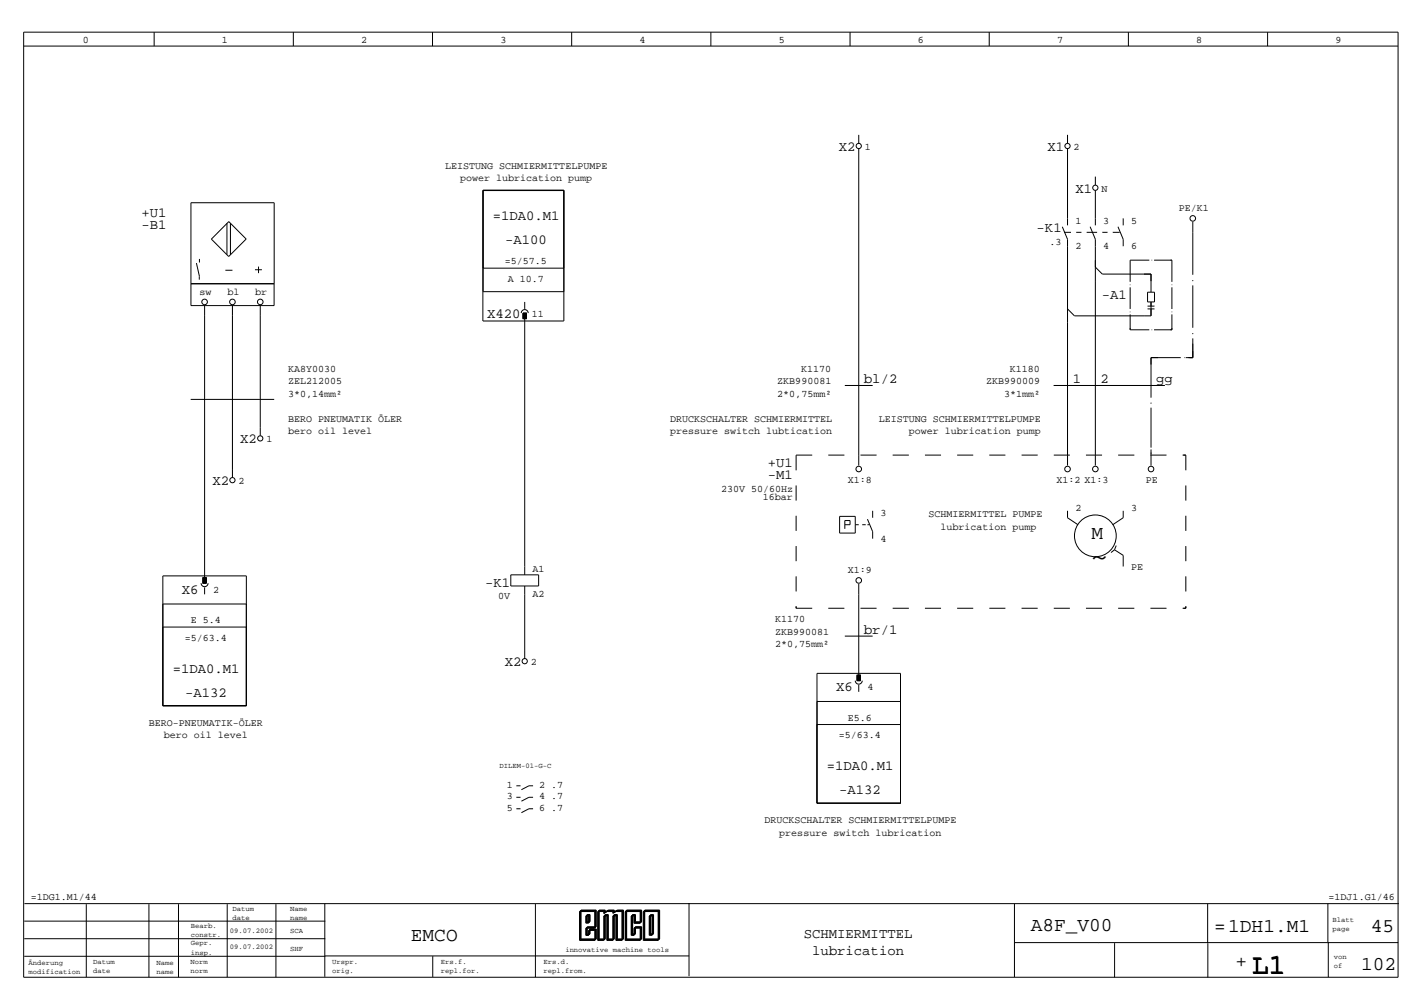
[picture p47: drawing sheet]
<svg xmlns="http://www.w3.org/2000/svg" width="297mm" height="210mm" viewBox="0 0 297 210" stroke-linecap="round" stroke-linejoin="round" font-family="sans-serif">
<defs><g id="words">
<g font-size="5.8">
<text x="227.7" y="118">~</text>
<text x="261.3" y="203.1">L1</text>
</g>
<g font-size="4.1">
<text x="227.8" y="112.5">M</text>
<text x="85.8" y="196.3">EMCO</text>
<text x="215.2" y="194.4">A8F_V00</text>
<text x="253.4" y="194.5">=1DH1.M1</text>
<text x="286.2" y="194.4">45</text>
<text x="257.9" y="201.8">+</text>
<text x="284.1" y="202.4">102</text>
</g>
<g font-size="2.9">
<text x="175.1" y="31.5">X2</text>
<text x="218.7" y="31.5">X1</text>
<text x="224.5" y="40.2">X1</text>
<text x="29.5" y="45.2">+U1</text>
<text x="29.5" y="47.7">-B1</text>
<text x="102.9" y="45.9">=1DA0.M1</text>
<text x="105.5" y="51">-A100</text>
<text x="216.4" y="48.5">-K1</text>
<text x="230" y="62.5">-A1</text>
<text x="101.7" y="66.4">X420</text>
<text x="180.3" y="79.9">bl/2</text>
<text x="223.9" y="79.9">1</text>
<text x="229.7" y="79.9">2</text>
<text x="241.4" y="79.9">gg</text>
<text x="50.2" y="92.5">X2</text>
<text x="44.3" y="101.2">X2</text>
<text x="160.3" y="97.5">+U1</text>
<text x="160.3" y="100">-M1</text>
<text x="38" y="123.9">X6</text>
<text x="101.3" y="122.4">-K1</text>
<text x="180.3" y="132.2">br/1</text>
<text x="36" y="140.4">=1DA0.M1</text>
<text x="105.4" y="139">X2</text>
<text x="38.6" y="145.4">-A132</text>
<text x="174.5" y="144.2">X6</text>
<text x="172.6" y="160.7">=1DA0.M1</text>
<text x="175.2" y="165.7">-A132</text>
<text x="167.8" y="195.7">SCHMIERMITTEL</text>
<text x="169.5" y="199.3">lubrication</text>
</g>
<g font-size="2.1">
<text x="17.3" y="8.9">0</text>
<text x="46.3" y="8.9">1</text>
<text x="75.4" y="8.9">2</text>
<text x="104.4" y="8.9">3</text>
<text x="133.5" y="8.9">4</text>
<text x="162.6" y="8.9">5</text>
<text x="191.6" y="8.9">6</text>
<text x="220.7" y="8.9">7</text>
<text x="249.7" y="8.9">8</text>
<text x="278.8" y="8.9">9</text>
<text x="93" y="35.3">LEISTUNG SCHMIERMITTELPUMPE</text>
<text x="180.5" y="31.3">1</text>
<text x="224.1" y="31.3">2</text>
<text x="96.1" y="37.9">power lubrication pump</text>
<text x="229.9" y="40">N</text>
<text x="224.5" y="46.7">1</text>
<text x="230.3" y="46.7">3</text>
<text x="236.1" y="46.7">5</text>
<text x="246.1" y="44.1">PE/K1</text>
<text x="219.1" y="51">.3</text>
<text x="224.5" y="52">2</text>
<text x="230.3" y="52">4</text>
<text x="236.1" y="52">6</text>
<text x="105.4" y="55.2">=5/57.5</text>
<text x="106" y="58.8">A 10.7</text>
<text x="41.7" y="61.5">sw</text>
<text x="47.5" y="61.5">bl</text>
<text x="53.3" y="61.5">br</text>
<text x="111" y="66.1">11</text>
<text x="60.1" y="77.5">KA8Y0030</text>
<text x="167.2" y="77.5">K1170</text>
<text x="210.8" y="77.5">K1180</text>
<text x="60.1" y="80.1">ZEL212005</text>
<text x="60.1" y="82.8">3*0,14mm²</text>
<text x="162.3" y="80.1">ZKB990081</text>
<text x="162.3" y="82.8">2*0,75mm²</text>
<text x="205.8" y="80.1">ZKB990009</text>
<text x="209.6" y="82.8">3*1mm²</text>
<text x="60.1" y="88">BERO PNEUMATIK ÖLER</text>
<text x="139.9" y="88">DRUCKSCHALTER SCHMIERMITTEL</text>
<text x="183.5" y="88">LEISTUNG SCHMIERMITTELPUMPE</text>
<text x="55.6" y="92.3">1</text>
<text x="60.1" y="90.6">bero oil level</text>
<text x="139.9" y="90.6">pressure switch lubtication</text>
<text x="189.7" y="90.6">power lubrication pump</text>
<text x="49.8" y="101">2</text>
<text x="177" y="100.8">X1:8</text>
<text x="220.5" y="100.8">X1:2 X1:3</text>
<text x="239.2" y="100.8">PE</text>
<text x="150.5" y="102.6">230V 50/60Hz</text>
<text x="159.2" y="104.4">16bar</text>
<text x="183.8" y="107.7">3</text>
<text x="193.8" y="107.9">SCHMIERMITTEL PUMPE</text>
<text x="224.5" y="106.5">2</text>
<text x="236.1" y="106.5">3</text>
<text x="183.8" y="113">4</text>
<text x="196.3" y="110.5">lubrication pump</text>
<text x="111.2" y="119.3">A1</text>
<text x="177" y="119.7">X1:9</text>
<text x="236.1" y="118.9">PE</text>
<text x="44.5" y="123.6">2</text>
<text x="104" y="124.9">0V</text>
<text x="111.2" y="124.7">A2</text>
<text x="39.8" y="130">E 5.4</text>
<text x="161.8" y="129.8">K1170</text>
<text x="38.5" y="133.7">=5/63.4</text>
<text x="161.8" y="132.4">ZKB990081</text>
<text x="161.8" y="135.1">2*0,75mm²</text>
<text x="110.8" y="138.8">2</text>
<text x="181.1" y="144">4</text>
<text x="31.1" y="151.5">BERO-PNEUMATIK-ÖLER</text>
<text x="34.2" y="154.1">bero oil level</text>
<text x="175.1" y="154">=5/63.4</text>
<text x="177" y="150.4">E5.6</text>
<text x="105.8" y="164.3">1</text>
<text x="105.8" y="166.7">3</text>
<text x="112.6" y="164.3">2 .7</text>
<text x="112.6" y="166.7">4 .7</text>
<text x="105.8" y="169.1">5</text>
<text x="112.6" y="169.1">6 .7</text>
<text x="159.6" y="171.8">DRUCKSCHALTER SCHMIERMITTELPUMPE</text>
<text x="162.7" y="174.4">pressure switch lubrication</text>
<text x="6.4" y="187.9">=1DG1.M1/44</text>
<text x="277.3" y="187.9">=1DJ1.G1/46</text>
</g>
<g font-size="1.5">
<text x="104.3" y="160.3">DILEM-01-G-C</text>
<text x="48.6" y="190">Datum</text>
<text x="48.6" y="191.9">date</text>
<text x="60.5" y="190">Name</text>
<text x="60.5" y="191.9">name</text>
<text x="39.8" y="193.6">Bearb.</text>
<text x="39.8" y="195.5">constr.</text>
<text x="39.8" y="197.3">Gepr.</text>
<text x="48" y="194.6">09.07.2002</text>
<text x="60.6" y="194.7">SCA</text>
<text x="278.2" y="192.3">Blatt</text>
<text x="278.2" y="194.2">page</text>
<text x="5.9" y="201.3">Änderung</text>
<text x="5.9" y="203.2">modification</text>
<text x="19.4" y="201.2">Datum</text>
<text x="19.4" y="203.1">date</text>
<text x="32.6" y="201.3">Name</text>
<text x="32.6" y="203.2">name</text>
<text x="39.7" y="201.2">Norm</text>
<text x="39.7" y="203.1">norm</text>
<text x="39.8" y="199.2">insp.</text>
<text x="48" y="198">09.07.2002</text>
<text x="60.6" y="198.5">SHF</text>
<text x="69.3" y="201.2">Urspr.</text>
<text x="69.3" y="203.1">orig.</text>
<text x="92" y="201.1">Ers.f.</text>
<text x="92" y="203">repl.for.</text>
<text x="113.5" y="201.2">Ers.d.</text>
<text x="113.5" y="203.1">repl.from.</text>
<text x="118" y="198.6">innovative machine tools</text>
<text x="278.4" y="200.1">von</text>
<text x="278.4" y="202">of</text>
</g>
</g></defs>
<g fill="none" stroke="#000" stroke-width=".21">
<path d="M4.9 9.6h286.9M4.9 6.7h286.9v197.2h-286.9zM32.2 6.7v2.9M61.2 6.7v2.9M90.3 6.7v2.9M119.3 6.7v2.9M148.4 6.7v2.9M177.4 6.7v2.9M206.5 6.7v2.9M235.5 6.7v2.9M264.6 6.7v2.9M100.8 39.7h16.9v27.3h-16.9z"/>
<path d="M100.8 39.7v21.2h16.9M100.8 39.8h16.9M179.3 28.1v1.8M179.3 31v66.1M222.8 28.1v1.8M222.8 31v16M228.6 36.9v1.7M228.6 39.8v7.2M39.9 59.2h17.3v-16.9h-17.3v21.5h17.3v-4.6M41 54.9l.6 2.8M41.6 57.7v.7M41.6 54v.8"/>
<path d="M47 56.4h1.5M47.4 46.6v6.5M47.7 46.2l3.7 3.7-3.7 3.6-3.6-3.6zM48.1 46.6v6.6M53.2 56.3h1.5M54 55.6v1.4M100.8 56h16.9M221.7 47.3l1.1 2.6v47.2M222.1 48.5h1.5M224.7 48.5h1M226.8 48.5h2.2M227.6 47.3l1 2.6v47.2"/>
<path d="M228.6 55.7l1.5 1.5h10.2v3.8M230.1 48.5h1.1M232.3 48.5h1.4M233.4 47.3l1.1 2.6v1.5M234.5 45.6v1.4M235.9 59.4v.1M235.9 59.9v4.6M239.9 54.3h-4v4.5M240.4 54.3h.1M240.9 54.3h3.7v4.5M244.6 59.4v.1M244.6 59.9v4.6"/>
<path d="M249 46.3v11M249 58.4v.3M249 59.5v8.9M42.7 63.7v57.4M48.5 63.7v35.9M54.3 63.7v27.2M108.8 65.3a.73 .73 0 0 1 .7-.7 .73 .73 0 0 1 .8 .7M109.2 65.3h.7v1.2h-.7zM109.5 63v1.5M109.5 65.9v54M235.9 65v.1M235.9 65.6v3.2h4"/>
<path d="M239.5 61h1.5v2h-1.5zM239.5 63.9h1.5M239.5 64.5h1.5M240.3 63v2.9h-16l-1.5-1.4M240.4 68.8h.1M244.6 65.6v3.2h-3.7M244.6 65v.1M246.5 74.6h-6.2v8.4M247.3 74.6h.1M249 69.5v.2M249 70.6v4h-1.5M39.8 83.3h17.4"/>
<path d="M169.5 95h-3.3v3.1M172.9 95h3.4M176.4 80.4h5.8M179.6 95h3.4M186.3 95h3.4M193.1 95h3.3M199.8 95h3.4M206.5 95h3.4M213.2 95h3.4M219.9 80.4h23.3M220 95h3.3M226.7 95h3.3"/>
<path d="M233.4 95h3.4M240.1 95h3.4M240.3 84v.2M240.3 85.1v8.3M240.3 93.8v3.3M246.9 95h.6v3.1M106.6 119.9h5.8v2.4h-5.8zM166.2 101.3v3.2M166.2 107.6v3.2M166.2 113.9v3.2M175.3 107.7h3.2v3.5h-3.2zM176.4 109.5h1v-.9h-1v1.8"/>
<path d="M178.5 109.5h.8M180 109.5h.7M181.1 108.3l1.1 2.6v1.5M181.1 109.5h.3M182.2 106.6v1.4M222.8 106.6v1.4l2.2 1.5M232.6 114.7l1.9 1.2v2.3M232.6 114.7l-.7 .6M233 113.8l-.4 .9M234.5 106.6v1.4l-2.2 1.5M247.5 101.3v3.2M247.5 107.6v3.2"/>
<path d="M247.5 113.9v3.2M34 130.8h17.4M34 120.2h17.4v27.1h-17.4zM34 126h17.4M42 121.7a.73 .73 0 0 0 .7 .7 .73 .73 0 0 0 .7-.7M42.3 120.5h.8v1.2h-.8zM42.7 122.6v1.4M109.5 122.3v15.1M166.2 120.3v3.1M166.2 126.5v.4h3.3M172.9 126.9h3.4M176.4 132.7h5.8"/>
<path d="M179.3 121.8v19.6M179.6 126.9h3.4M186.3 126.9h3.4M193.1 126.9h3.3M199.8 126.9h3.4M206.5 126.9h3.4M213.2 126.9h3.4M220 126.9h3.3M226.7 126.9h3.3M233.4 126.9h3.4M240.1 126.9h3.4M247.5 126.5v.4h-.6"/>
<path d="M247.5 120.3v3.1M170.5 151.2h17.5M170.5 140.5h17.5v27.1h-17.5zM170.5 146.4h17.5M178.5 142a.73 .73 0 0 0 .8 .7 .73 .73 0 0 0 .7-.7M178.9 140.9h.7v1.1h-.7zM179.3 142.9v1.4M107.8 164h.9M107.8 166.4h.9M107.8 168.8h.9M111.3 164h-.9l-1.6 .8M111.3 166.4h-.9l-1.6 .8"/>
<path d="M111.3 168.8h-.9l-1.6 .8M5.1 192.2h62.8M5.1 195.9h62.8M5.1 199.5h62.8M5.1 188.5h286.9M18 188.7v15.2M31.1 188.7v15.2M37.3 188.7v15.2M47.4 188.7v15.2M57.6 188.7v15.2M67.8 188.6v15.2M67.8 199.5h76"/>
<path d="M90.3 199.5v4.4M111.8 188.6v15.3M121 190.2h3.1v3.5h-1.8v1.5h.6v-1.1h1.3v2.1h-3.2zM121.1 190.1h3.1v3.5h-1.8v1.5h.5v-1.1h1.4v2.1h-3.2zM121.1 190h3.2v3.5h-1.9v1.5h.6v-1h1.3v2.1h-3.2zM121.2 190h3.2v3.4h-1.9v1.5h.6v-1h1.3v2.1h-3.2zM121.3 189.9h3.2v3.5h-1.9v1.5h.6v-1.1h1.3v2.1h-3.2zM122.3 191.1h.6v1.5h-.6zM122.4 191h.5v1.5h-.5zM122.4 191h.6v1.4h-.6zM122.5 190.9h.6v1.5h-.6zM122.6 190.8h.6v1.5h-.6z"/>
<path d="M124.8 190.2h1.2v.4l.7-.4h1.2v.4l.7-.4h1.2v6h-1.2v-5.1h-.7v5.1h-1.2v-5.1h-.7v5.1h-1.2zM126.8 190.1h1.2v.4l.7-.5h1.3v6.1h-1.3v-5.1h-.6v5.1h-1.3v-5.1h-.6v5.1h-1.3v-6.1h1.3v.5M126.9 190h1.3v.3l.7-.4h1.2v6h-1.2v-5.1h-.7v5.1h-1.2v-5.1h-.7v5.1h-1.2v-6h1.2v.4M128.6 190.1h1.3v6h-1.3v-5.1h-.6v5.1h-1.2v-5.1h-.7v5.1h-1.2v-6h1.2v.4l.7-.5h1.3v.4M128.8 190h1.3v6h-1.3v-5.1h-.6v5.1h-1.3v-5.1h-.6v5.1h-1.3v-6h1.3v.4l.7-.5h1.2v.4M130.5 190.2h3.1v2.4h-1.3v-1.5h-.5v4.1h.5v-1.5h1.3v2.5h-3.1zM130.6 190.1h3.1v2.5h-1.3v-1.6h-.6v4.1h.6v-1.5h1.3v2.5h-3.1zM130.7 190h3.1v2.5h-1.3v-1.5h-.6v4h.6v-1.5h1.3v2.6h-3.1zM130.7 190h3.2v2.4h-1.3v-1.5h-.6v4h.6v-1.5h1.3v2.6h-3.2zM130.8 189.9h3.1v2.4h-1.3v-1.5h-.5v4.1h.5v-1.5h1.3v2.5h-3.1zM134.3 190.2h3.1v6h-3.1zM134.4 190.1h3.1v6h-3.1z"/>
<path d="M134.4 190h3.1v6.1h-3.1zM134.5 190h3.1v6h-3.1zM134.6 189.9h3.1v6h-3.1zM135.5 191.1h.6v4.1h-.6zM135.6 191h.6v4.1h-.6zM135.7 191h.6v4h-.6zM135.7 190.9h.6v4h-.6zM135.8 190.8h.6v4h-.6zM143.8 188.4v15.3M211.8 188.6v15.3M211.8 196.7h80.1M232.7 196.8v7.1"/>
<path d="M252.1 188.6v15.3M277.2 188.6v8.1M277.3 196.7v7.2"/>
<circle cx="179.3" cy="30.5" r=".54"/>
<circle cx="222.8" cy="30.5" r=".54"/>
<circle cx="228.6" cy="39.2" r=".54"/>
<circle cx="249" cy="45.6" r=".58"/>
<circle cx="42.7" cy="63" r=".58"/>
<circle cx="48.5" cy="63" r=".58"/>
<circle cx="54.3" cy="63" r=".58"/>
<circle cx="54.3" cy="91.5" r=".54"/>
<circle cx="179.3" cy="97.9" r=".58"/>
<circle cx="222.8" cy="97.9" r=".58"/>
<circle cx="228.6" cy="97.9" r=".58"/>
<circle cx="240.3" cy="97.9" r=".58"/>
<circle cx="48.5" cy="100.2" r=".54"/>
<circle cx="228.6" cy="111.8" r="4.4"/>
<circle cx="109.5" cy="138" r=".54"/>
<circle cx="179.3" cy="121.1" r=".58"/>
</g>
<path d="M109.2 65.3h.7v1.2h-.7zM42.3 120.5h.8v1.2h-.8zM178.9 140.9h.7v1.1h-.7z" fill="#000" stroke="#000" stroke-width=".21"/>
<use href="#words"/>
</svg>
